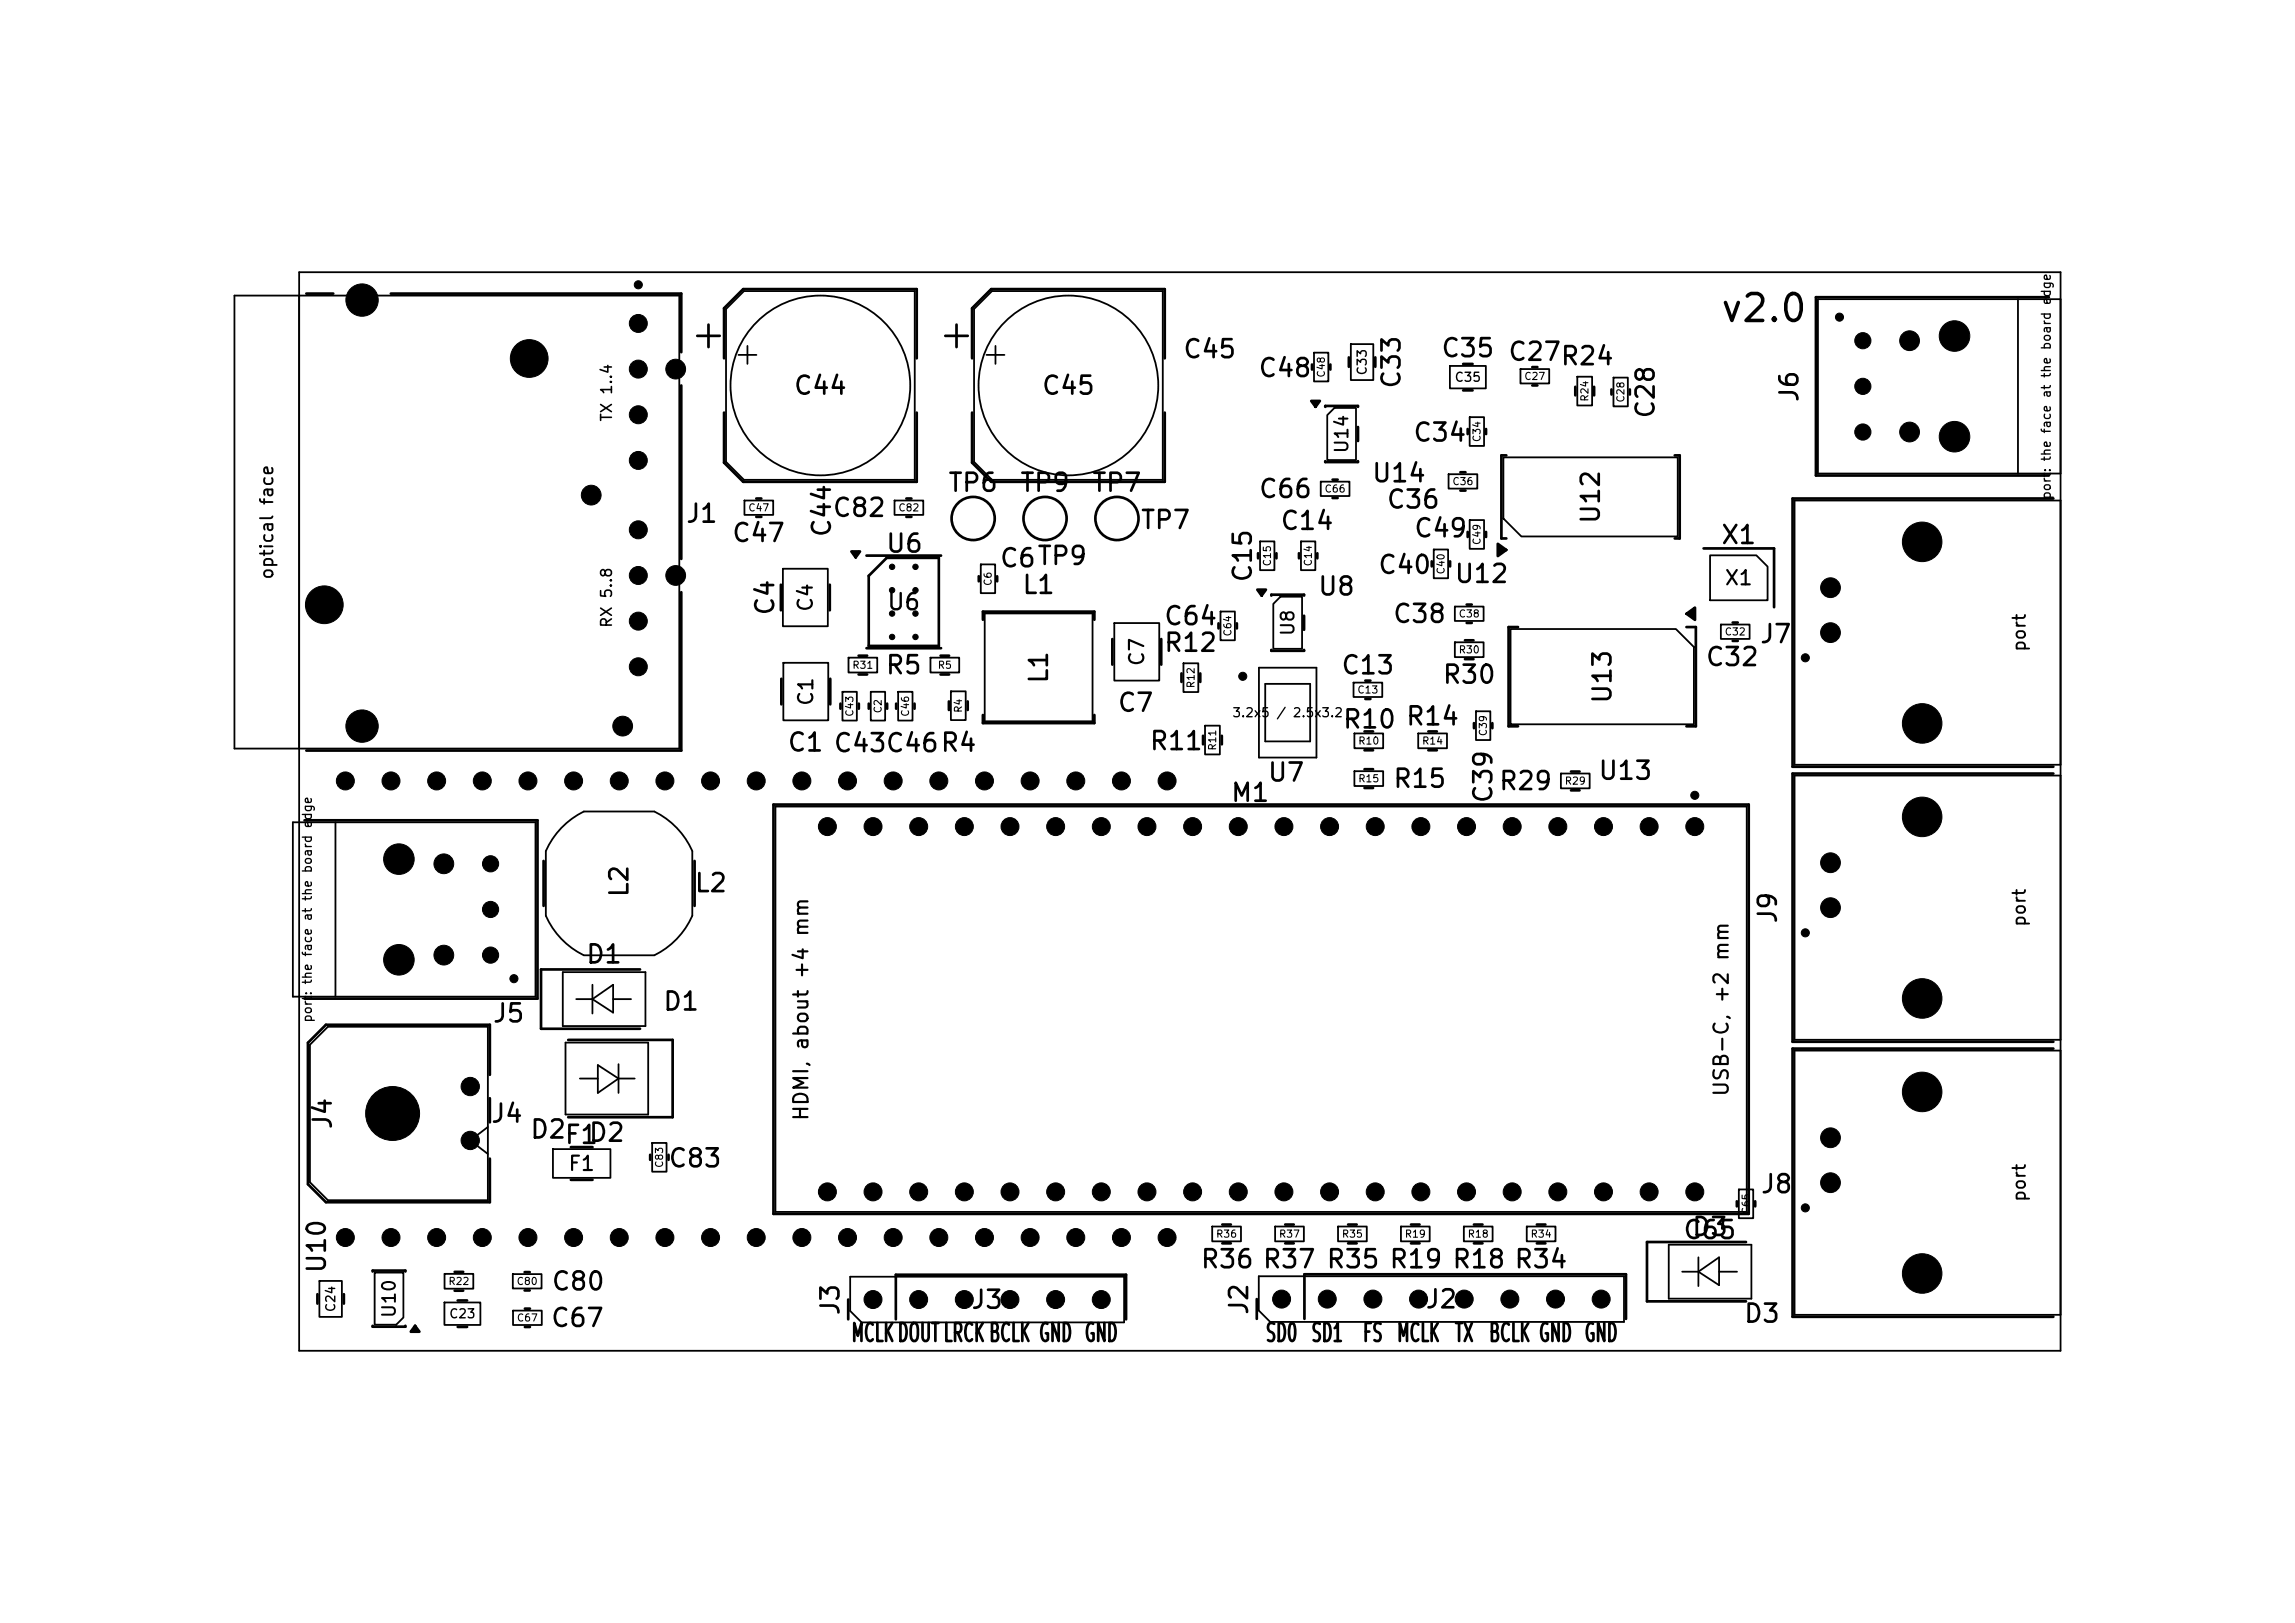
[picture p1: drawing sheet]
<svg xmlns="http://www.w3.org/2000/svg" width="297mm" height="210mm" viewBox="0 0 297 210" stroke-linecap="round" stroke-linejoin="round" font-family="sans-serif">
<defs><g id="words">
<text font-size="3.5" x="222.5" y="42.5">v2.0</text>
<g font-size="2.3">
<text x="152.9" y="46.9">C45</text>
<text x="186.4" y="46.8">C35 C27</text>
<text x="201.8" y="47.8">R24</text>
<text x="102.6" y="51.6">C44</text>
<text x="134.7" y="51.6">C45</text>
<text x="162.7" y="49.4">C48</text>
<text x="181.8" y="50.5" transform="rotate(-90 181.8 50.5)">C33</text>
<text x="233.3" y="52.2" transform="rotate(-90 233.3 52.2)">J6</text>
<text x="182.7" y="57.7">C34</text>
<text x="214.7" y="54.3" transform="rotate(-90 214.7 54.3)">C28</text>
<text x="122.5" y="64.2">TP6</text>
<text x="131.9" y="64.2">TP9</text>
<text x="141.2" y="64.2">TP7</text>
<text x="162.7" y="65">C66</text>
<text x="177.4" y="63">U14</text>
<text x="88.6" y="68.2">J1</text>
<text x="94.6" y="70.7">C47</text>
<text x="107.6" y="67.4">C82</text>
<text x="108.1" y="69.7" transform="rotate(-90 108.1 69.7)">C44</text>
<text x="147.5" y="69">TP7</text>
<text x="165.5" y="69.1">C14</text>
<text x="179.3" y="66.4">C36</text>
<text x="182.8" y="70.1">C49</text>
<text x="207.6" y="68" transform="rotate(-90 207.6 68)">U12</text>
<text x="222.6" y="71">X1</text>
<text x="114.5" y="72.1">U6</text>
<text x="129.2" y="74">C6TP9</text>
<text x="132.1" y="77.4">L1</text>
<text x="162.6" y="75.5" transform="rotate(-90 162.6 75.5)">C15</text>
<text x="170.4" y="77.6">U8</text>
<text x="178.2" y="74.8">C40</text>
<text x="188.1" y="76">U12</text>
<text x="100.8" y="79.8" transform="rotate(-90 100.8 79.8)">C4</text>
<text x="150.5" y="81.5">C64</text>
<text x="180.1" y="81.2">C38</text>
<text x="227.6" y="83.8">J7</text>
<text x="114.5" y="87.8">R5</text>
<text x="136.2" y="88.6" transform="rotate(-90 136.2 88.6)">L1</text>
<text x="150.5" y="84.9">R12</text>
<text x="173.4" y="87.8">C13</text>
<text x="186.5" y="89">R30</text>
<text x="220.6" y="86.7">C32</text>
<text x="144.5" y="92.7">C7</text>
<text x="173.6" y="94.8">R10 R14</text>
<text x="209.1" y="91.2" transform="rotate(-90 209.1 91.2)">U13</text>
<text x="101.8" y="97.8">C1 C43C46R4</text>
<text x="148.6" y="97.6">R11</text>
<text x="163.9" y="101.7">U7</text>
<text x="206.7" y="101.5">U13</text>
<text x="159.1" y="104.3">M1</text>
<text x="180.1" y="102.5">R15</text>
<text x="193.7" y="104.1" transform="rotate(-90 193.7 104.1)">C39</text>
<text x="193.8" y="102.8">R29</text>
<text x="81.9" y="116.3" transform="rotate(-90 81.9 116.3)">L2</text>
<text x="89.7" y="116">L2</text>
<text x="230.5" y="119.7" transform="rotate(-90 230.5 119.7)">J9</text>
<text x="75.7" y="125.2">D1</text>
<text x="85.7" y="131.3">D1</text>
<text x="63.6" y="132.9">J5</text>
<text x="43.5" y="146.3" transform="rotate(-90 43.5 146.3)">J4</text>
<text x="63.4" y="145.8">J4</text>
<text x="68.4" y="147.9">D2</text>
<text x="72.9" y="148.6">F1</text>
<text x="76" y="148.3">D2</text>
<text x="86.3" y="151.6">C83</text>
<text x="227.7" y="155">J8</text>
<text x="217.7" y="160.9">C65</text>
<text x="218.8" y="160.5">D3</text>
<text x="42.7" y="164.9" transform="rotate(-90 42.7 164.9)">U10</text>
<text x="71.2" y="167.5">C80</text>
<text x="155.2" y="164.7">R36 R37 R35 R19 R18 R34</text>
<text x="71.1" y="172.3">C67</text>
<text x="109.2" y="170.4" transform="rotate(-90 109.2 170.4)">J3</text>
<text x="125.5" y="169.9">J3</text>
<text x="162.1" y="170.3" transform="rotate(-90 162.1 170.3)">J2</text>
<text x="184.3" y="169.9">J2</text>
<text x="225.5" y="171.7">D3</text>
<text x="110.1" y="174.2">MCLKDOUTLRCKBCLK GND GND</text>
<text x="163.7" y="174.2">SD0 SD1</text>
<text x="176.3" y="174.2">FS MCLK TX</text>
<text x="192.6" y="174.2">BCLK GND GND</text>
</g>
<text font-size="2.1" x="114.7" y="79.5">U6</text>
<g font-size="1.9">
<text x="223.1" y="76.2">X1</text>
<text x="105.6" y="79.3" transform="rotate(-90 105.6 79.3)">C4</text>
<text x="148.5" y="86.3" transform="rotate(-90 148.5 86.3)">C7</text>
<text x="105.7" y="91.5" transform="rotate(-90 105.7 91.5)">C1</text>
<text x="224.2" y="142" transform="rotate(-90 224.2 142)">USB-C, +2 mm</text>
<text x="105.1" y="145.2" transform="rotate(-90 105.1 145.2)">HDMI, about +4 mm</text>
<text x="73.4" y="152">F1</text>
</g>
<g font-size="1.7">
<text x="174.9" y="58.8" transform="rotate(-90 174.9 58.8)">U14</text>
<text x="167.9" y="82.4" transform="rotate(-90 167.9 82.4)">U8</text>
<text x="51.6" y="170.7" transform="rotate(-90 51.6 170.7)">U10</text>
</g>
<g font-size="1.6">
<text x="35.8" y="75.1" transform="rotate(-90 35.8 75.1)">optical face</text>
<text x="262.5" y="84.5" transform="rotate(-90 262.5 84.5)">port</text>
<text x="262.5" y="120.1" transform="rotate(-90 262.5 120.1)">port</text>
<text x="262.5" y="155.6" transform="rotate(-90 262.5 155.6)">port</text>
</g>
<g font-size="1.4">
<text x="79.5" y="54.7" transform="rotate(-90 79.5 54.7)">TX 1..4</text>
<text x="79.5" y="81.4" transform="rotate(-90 79.5 81.4)">RX 5..8</text>
</g>
<g font-size="1.2">
<text x="177.1" y="48.7" transform="rotate(-90 177.1 48.7)">C33</text>
<text x="188.2" y="49.7">C35</text>
<text x="265.7" y="64.7" transform="rotate(-90 265.7 64.7)">port: the face at the board edge</text>
<text x="159.4" y="93.1">3.2x5 / 2.5x3.2</text>
<text x="40.6" y="132.4" transform="rotate(-90 40.6 132.4)">port: the face at the board edge</text>
<text x="43.7" y="169.9" transform="rotate(-90 43.7 169.9)">C24</text>
<text x="58" y="170.9">C23</text>
</g>
<g font-size=".9">
<text x="171.7" y="48.9" transform="rotate(-90 171.7 48.9)">C48</text>
<text x="197.2" y="49.4">C27</text>
<text x="205.8" y="52" transform="rotate(-90 205.8 52)">R24</text>
<text x="210.4" y="52.2" transform="rotate(-90 210.4 52.2)">C28</text>
<text x="191.8" y="57.3" transform="rotate(-90 191.8 57.3)">C34</text>
<text x="171.3" y="64">C66</text>
<text x="187.9" y="63">C36</text>
<text x="96.8" y="66.4">C47</text>
<text x="116.2" y="66.4">C82</text>
<text x="191.8" y="70.6" transform="rotate(-90 191.8 70.6)">C49</text>
<text x="128.6" y="75.9" transform="rotate(-90 128.6 75.9)">C6</text>
<text x="164.7" y="73.4" transform="rotate(-90 164.7 73.4)">C15</text>
<text x="170" y="73.4" transform="rotate(-90 170 73.4)">C14</text>
<text x="187.2" y="74.4" transform="rotate(-90 187.2 74.4)">C40</text>
<text x="159.6" y="82.4" transform="rotate(-90 159.6 82.4)">C64</text>
<text x="188.7" y="80.1">C38</text>
<text x="223.1" y="82.4">C32</text>
<text x="110.2" y="86.8">R31</text>
<text x="121.3" y="86.8">R5</text>
<text x="154.8" y="89.1" transform="rotate(-90 154.8 89.1)">R12</text>
<text x="175.6" y="90">C13</text>
<text x="188.7" y="84.8">R30</text>
<text x="110.7" y="92.8" transform="rotate(-90 110.7 92.8)">C43</text>
<text x="114.3" y="92.4" transform="rotate(-90 114.3 92.4)">C2</text>
<text x="117.9" y="92.8" transform="rotate(-90 117.9 92.8)">C46</text>
<text x="124.7" y="92.3" transform="rotate(-90 124.7 92.3)">R4</text>
<text x="192.6" y="95.3" transform="rotate(-90 192.6 95.3)">C39</text>
<text x="157.6" y="97.2" transform="rotate(-90 157.6 97.2)">R11</text>
<text x="175.7" y="96.6">R10</text>
<text x="175.7" y="101.5">R15</text>
<text x="184" y="96.6">R14</text>
<text x="202.4" y="101.8">R29</text>
<text x="86" y="151.2" transform="rotate(-90 86 151.2)">C83</text>
<text x="157.3" y="160.4">R36</text>
<text x="165.4" y="160.4">R37</text>
<text x="173.6" y="160.4">R35</text>
<text x="181.7" y="160.4">R19</text>
<text x="189.9" y="160.4">R18</text>
<text x="198" y="160.4">R34</text>
<text x="226.7" y="157.2" transform="rotate(-90 226.7 157.2)">C65</text>
<text x="57.9" y="166.5">R22</text>
<text x="66.8" y="166.5">C80</text>
<text x="66.8" y="171.2">C67</text>
</g>
</g></defs>
<g fill="none" stroke="#000" stroke-width=".23">
<path d="M30.3 38.2h57.6v58.7h-57.6zM38.7 35.2h228v139.6h-228zM94 40l2.3-2.3h22.1v24.4h-22.1l-2.3-2.3zM128.4 37.7h22.1v24.4h-22.1l-2.3-2.3v-19.8zM261.1 38.7v22.6M266.7 38.7h-31.4v22.6h31.4M95.6 45.9h2.3M96.7 44.8v2.3M127.7 45.9h2.3M128.8 44.8v2.3M170 45.6h1.9v3.8h-1.9zM172.7 52.8h2.8v6.7h-3.7v-5.8z"/>
<path d="M174.8 44.5h2.9v4.7h-2.9zM187.6 47.3h4.7v3h-4.7zM190.2 54h1.9v3.7h-1.9zM194.6 59.2h22.5v10.2h-20.2l-2.3-2.3zM196.8 47.8h3.7v1.8h-3.7zM204.1 48.7h1.9v3.8h-1.9zM208.8 48.9h1.9v3.7h-1.9zM96.3 64.8h3.8v1.8h-3.8zM101.3 73.6h5.8v7.4h-5.8zM115.8 64.8h3.7v1.8h-3.7zM126.9 73h1.9v3.8h-1.9zM127.4 79.4h14v13.9h-14z"/>
<path d="M157.9 79.1h1.9v3.7h-1.9zM163.1 70.1h1.8v3.7h-1.8zM165.7 77.2h2.8v6.8h-3.7v-5.9zM168.4 70.1h1.8v3.7h-1.8zM170.9 62.3h3.7v1.9h-3.7zM185.5 71.1h1.9v3.7h-1.9zM187.5 61.4h3.7v1.8h-3.7zM188.3 78.5h3.7v1.8h-3.7zM190.2 67.3h1.9v3.7h-1.9zM221.3 71.9h6l1.4 1.4v4.4h-7.4zM266.7 64.8h-34.5v34.2h34.5M101.4 85.8h5.8v7.4h-5.8z"/>
<path d="M109 89.5h1.9v3.7h-1.9zM109.8 85.1h3.7v1.9h-3.7zM112.7 89.5h1.8v3.7h-1.8zM116.2 89.5h1.9v3.7h-1.9zM120.4 85.1h3.7v1.9h-3.7zM123.1 89.5h1.9v3.7h-1.9zM144.2 80.6h5.8v7.5h-5.8zM153.2 85.8h1.9v3.7h-1.9zM155.9 93.9h2v3.7h-2zM162.9 86.4h7.5v11.6h-7.5zM163.7 88.5h5.9v7.4h-5.9zM175.2 88.3h3.7v1.9h-3.7z"/>
<path d="M175.3 94.9h3.7v1.9h-3.7zM175.3 99.8h3.7v1.9h-3.7zM183.5 94.9h3.8v1.9h-3.8zM188.3 83.1h3.7v1.9h-3.7zM191 92h1.9v3.8h-1.9zM195.5 81.4h21.4l2.3 2.3v10h-23.7zM222.7 80.8h3.7v1.9h-3.7zM37.9 106.4h31.4v22.6h-31.4zM43.4 106.4v22.6M84.7 105h-9.1a10.4 10.4 0 0 0-5 5.1v8.4a10.4 10.4 0 0 0 4.9 5.1h9.2a10.4 10.4 0 0 0 4.9-5.1v-8.4a10.4 10.4 0 0 0-4.9-5.1M100.4 104.4h125.7v52.4h-125.7zM202 100.1h3.7v1.9h-3.7z"/>
<path d="M266.7 100.4h-34.5v34.1h34.5M40.1 135.2l2.3-2.3h20.7v22.4h-20.7l-2.3-2.3zM72.8 125.8h10.7v7h-10.7zM73.2 134.9h10.7v9.3h-10.7zM74.6 129.3h2.1M75 139.6h2.4M76.7 127.4v3.7M76.7 129.3l2.6-1.9v3.6zM77.4 137.8l2.6 1.8-2.6 1.8zM79.3 129.3h2.4M80 139.6h2.1M80 137.7v3.7"/>
<path d="M266.7 135.9h-34.5v34.2h34.5M63.1 145.8l-2.2 1.8 2.2 1.7M71.6 148.7h7.4v3.7h-7.4zM84.4 147.9h1.9v3.7h-1.9zM156.9 158.7h3.7v1.9h-3.7zM165 158.7h3.7v1.9h-3.7zM173.2 158.7h3.7v1.9h-3.7zM181.3 158.7h3.7v1.9h-3.7zM189.4 158.7h3.8v1.9h-3.8zM197.6 158.7h3.7v1.9h-3.7zM225 153.9h1.9v3.7h-1.9zM41.3 165.7h2.9v4.7h-2.9z"/>
<path d="M48.5 164.7h3.7v5.8l-.9 .9h-2.8zM57.5 168.5h4.7v2.9h-4.7zM57.5 164.8h3.8v2h-3.8zM66.4 164.9h3.7v1.8h-3.7zM66.4 169.6h3.7v1.8h-3.7zM110 165.2h35.5v5.9h-34l-1.5-1.5zM162.9 165.1h47.3v5.9h-45.8l-1.5-1.4zM216 161.1h10.7v6.9h-10.7zM217.7 164.6h2.1M219.8 162.7v3.7M219.8 164.6l2.7-1.9v3.6zM222.5 164.6h2.3"/>
<circle cx="106.2" cy="49.9" r="11.6"/>
<circle cx="138.3" cy="49.9" r="11.6"/>
</g>
<g fill="none" stroke="#000" stroke-width=".35">
<path d="M39.6 38h3.5M50.6 38h37.6v7.6M265.2 38.5h-30.2v23h30.2M88.2 49.9v22.4M90.2 43.5h2.9M91.7 42v2.9M93.7 46.4v-6.5l2.5-2.5h22.4v9M93.7 53.4v6.5l2.5 2.4h22.4v-8.9M122.3 43.5h2.9M123.8 42v2.9M125.8 46.4v-6.5l2.5-2.5h22.4v9M125.8 53.4v6.5l2.5 2.4h22.4v-8.9"/>
<path d="M169.7 51.9h1.1l-.6 .7zM169.8 47.2v.6M171.5 52.6v-.1h4.2v.1M171.5 59.7v.1h4.2v-.1M172.2 47.2v.6M174.6 46.2v1.3M175.7 55.3v1.8M178 46.2v1.3M189.4 47.1h1.2M189.4 50.5h1.2M189.9 55.5v.7M192.3 55.5v.7"/>
<path d="M194.9 58.9h-.6v10.8h.6M198.3 47.5h.7M198.3 49.9h.7M203.9 50.1v1.1M206.3 50.1v1.1M208.5 50.4v.6M210.9 50.4v.6M216.7 58.9h.7v10.8h-.7M88.2 76.6v20.5h-48.6M97.9 64.5h.6M97.9 66.9h.6M101.1 75.7v3.3"/>
<path d="M107.4 75.7v3.3M110.2 71.4h1.1l-.6 .7zM112.1 71.9h9.7M112.4 74.5l2.4-2.3h6.7v11.4h-9.1zM117.3 64.5h.7M117.3 66.9h.7M126.7 74.6v.6M129 74.6v.6M162.7 76.3h1.1l-.5 .8zM162.8 71.6v.6M164.5 77.1v-.1h4.3v.1M165.2 71.6v.6"/>
<path d="M168.1 71.6v.6M168.8 79.7v1.8M170.5 71.6v.6M172.5 62.1h.6M172.5 64.4h.6M185.3 72.6v.7M187.7 72.6v.7M189 61.1h.6M189 63.5h.6M189.8 78.2h.7M189.9 68.8v.7M192.3 68.8v.7"/>
<path d="M193.8 70.4l1.1 .8-1.1 .8zM218.3 79.4l1.1-.8v1.6zM220.5 71h9.1v7.6M265.7 64.5h-33.7v34.7h33.7M101.1 87.8v3.3M107.4 87.8v3.3M108.8 91v.7M111.1 84.8h1.1M111.1 87.3h1.1M111.1 91v.7M112.1 83.9h9.7M112.4 91v.7"/>
<path d="M114.8 91v.7M116 91v.7M118.3 91v.7M121.7 84.8h1.1M121.7 87.3h1.1M122.8 90.8v1.1M125.2 90.8v1.1M127.2 80.2v-1.1h14.4v1.1M127.2 92.5v1.1h14.4v-1.1M144 82.7v3.3M150.3 82.7v3.3M152.9 87.1v1.1"/>
<path d="M155.3 87.1v1.1M155.7 95.2v1.1M157.7 80.7v.6M158.1 95.2v1.1M160.1 80.7v.6M164.5 84.1v.1h4.3v-.1M176.6 94.6h1.1M176.6 97.1h1.1M176.6 99.5h1.1M176.7 88.1h.6M176.7 90.4h.6M184.8 94.6h1.1"/>
<path d="M184.8 97.1h1.1M189.6 82.9h1.1M189.6 85.3h1.1M189.8 80.6h.7M190.8 93.6v.6M193.1 93.6v.6M196.5 81.1h-1.3v12.9h1.3M203.3 99.8h1.1M218.2 81.1h1.3v12.9h-1.3M224.2 80.6h.7M224.2 82.9h.7M39.4 106.1h30.2v23.1h-30.2"/>
<path d="M70.3 111.4v5.8M89.9 111.4v5.8M100.1 104.1h126.2v53h-126.2zM176.6 102h1.1M203.3 102.3h1.1M265.7 100.1h-33.7v34.7h33.7M63.4 139.1v-6.5h-21.2l-2.3 2.3v18.3l2.3 2.4h21.2v-5.7M73.5 134.6h13.5v10h-13.5M82.8 125.4h-12.8v7.7h12.8M265.7 135.7h-33.7v34.7h33.7M63.4 142.1v3.1M73.9 148.4h2.8"/>
<path d="M73.9 152.7h2.8M84.1 149.4v.7M86.5 149.4v.7M158.2 158.4h1.1M166.3 158.4h1.1M174.5 158.4h1.1M182.6 158.4h1.1M190.7 158.4h1.2M198.9 158.4h1.1M224.8 155.4v.7M227.1 155.4v.7M41.1 167.5v1.2"/>
<path d="M44.5 167.5v1.2M48.2 164.5v-.1h4.3v.1M48.2 171.6v.1h4.3v-.1M53.7 171.6l.6 .7h-1.1zM58.8 164.6h1.1M58.8 167h1.1M59.2 171.7h1.2M59.2 168.3h1.2M67.9 164.6h.7M67.9 167h.7M67.9 169.3h.7M67.9 171.7h.7"/>
<path d="M109.8 168.2v2.5M115.9 170.7v-5.8h29.8v5.8M158.2 160.9h1.1M162.6 168.1v2.6M166.3 160.9h1.1M168.8 170.7v-5.8h41.6v5.8M174.5 160.9h1.1M182.6 160.9h1.1M190.7 160.9h1.2M198.9 160.9h1.1M226 160.7h-12.9v7.7h12.9"/>
<circle cx="125.9" cy="67.1" r="2.79"/>
<circle cx="135.2" cy="67.1" r="2.79"/>
<circle cx="144.5" cy="67.1" r="2.79"/>
</g>
<g fill="#000" stroke="#000" stroke-width=".13">
<circle cx="46.9" cy="38.8" r="2.09"/>
<circle cx="82.6" cy="36.9" r=".52"/>
<circle cx="68.5" cy="46.4" r="2.44"/>
<circle cx="82.6" cy="47.8" r="1.16"/>
<circle cx="82.6" cy="53.7" r="1.16"/>
<circle cx="82.6" cy="41.9" r="1.16"/>
<circle cx="82.6" cy="59.6" r="1.16"/>
<circle cx="87.4" cy="47.8" r="1.28"/>
<circle cx="238.1" cy="41" r=".52"/>
<circle cx="241.1" cy="55.9" r="1.05"/>
<circle cx="241.1" cy="50" r="1.05"/>
<circle cx="241.1" cy="44.1" r="1.05"/>
<circle cx="247.1" cy="44.1" r="1.28"/>
<circle cx="247.1" cy="55.9" r="1.28"/>
<circle cx="252.9" cy="43.5" r="1.98"/>
<circle cx="252.9" cy="56.5" r="1.98"/>
<circle cx="42" cy="78.3" r="2.44"/>
<circle cx="76.5" cy="64.1" r="1.28"/>
<circle cx="82.6" cy="68.6" r="1.16"/>
<circle cx="82.6" cy="74.5" r="1.16"/>
<circle cx="87.4" cy="74.5" r="1.28"/>
<circle cx="115.4" cy="79.4" r=".35"/>
<circle cx="115.4" cy="73.3" r=".35"/>
<circle cx="115.4" cy="76.4" r=".35"/>
<circle cx="118.5" cy="79.4" r=".35"/>
<circle cx="118.5" cy="73.3" r=".35"/>
<circle cx="118.5" cy="76.4" r=".35"/>
<circle cx="236.9" cy="76" r="1.28"/>
<circle cx="248.8" cy="70.1" r="2.56"/>
<circle cx="46.9" cy="94" r="2.09"/>
<circle cx="80.6" cy="94" r="1.28"/>
<circle cx="82.6" cy="80.4" r="1.16"/>
<circle cx="82.6" cy="86.3" r="1.16"/>
<circle cx="115.4" cy="82.4" r=".35"/>
<circle cx="118.5" cy="82.4" r=".35"/>
<circle cx="160.8" cy="87.5" r=".52"/>
<circle cx="233.6" cy="85.1" r=".52"/>
<circle cx="236.9" cy="81.9" r="1.28"/>
<circle cx="248.8" cy="93.6" r="2.56"/>
<circle cx="44.7" cy="101" r="1.16"/>
<circle cx="50.6" cy="101" r="1.16"/>
<circle cx="51.6" cy="111.2" r="1.98"/>
<circle cx="56.5" cy="101" r="1.16"/>
<circle cx="57.4" cy="111.8" r="1.28"/>
<circle cx="62.4" cy="101" r="1.16"/>
<circle cx="63.5" cy="117.7" r="1.05"/>
<circle cx="63.5" cy="111.8" r="1.05"/>
<circle cx="68.3" cy="101" r="1.16"/>
<circle cx="74.2" cy="101" r="1.16"/>
<circle cx="80.1" cy="101" r="1.16"/>
<circle cx="86" cy="101" r="1.16"/>
<circle cx="92" cy="101" r="1.16"/>
<circle cx="97.9" cy="101" r="1.16"/>
<circle cx="103.8" cy="101" r="1.16"/>
<circle cx="107.1" cy="107" r="1.16"/>
<circle cx="109.7" cy="101" r="1.16"/>
<circle cx="113" cy="107" r="1.16"/>
<circle cx="115.6" cy="101" r="1.16"/>
<circle cx="118.9" cy="107" r="1.16"/>
<circle cx="121.5" cy="101" r="1.16"/>
<circle cx="124.8" cy="107" r="1.16"/>
<circle cx="127.4" cy="101" r="1.16"/>
<circle cx="130.7" cy="107" r="1.16"/>
<circle cx="133.3" cy="101" r="1.16"/>
<circle cx="136.6" cy="107" r="1.16"/>
<circle cx="139.2" cy="101" r="1.16"/>
<circle cx="142.5" cy="107" r="1.16"/>
<circle cx="145.1" cy="101" r="1.16"/>
<circle cx="148.4" cy="107" r="1.16"/>
<circle cx="151" cy="101" r="1.16"/>
<circle cx="154.3" cy="107" r="1.16"/>
<circle cx="160.2" cy="107" r="1.16"/>
<circle cx="166.2" cy="107" r="1.16"/>
<circle cx="172.1" cy="107" r="1.16"/>
<circle cx="178" cy="107" r="1.16"/>
<circle cx="183.9" cy="107" r="1.16"/>
<circle cx="189.8" cy="107" r="1.16"/>
<circle cx="195.7" cy="107" r="1.16"/>
<circle cx="201.6" cy="107" r="1.16"/>
<circle cx="207.5" cy="107" r="1.16"/>
<circle cx="213.4" cy="107" r="1.16"/>
<circle cx="219.3" cy="102.9" r=".52"/>
<circle cx="219.3" cy="107" r="1.16"/>
<circle cx="236.9" cy="117.4" r="1.28"/>
<circle cx="236.9" cy="111.6" r="1.28"/>
<circle cx="248.8" cy="105.7" r="2.56"/>
<circle cx="51.6" cy="124.2" r="1.98"/>
<circle cx="57.4" cy="123.6" r="1.28"/>
<circle cx="63.5" cy="123.6" r="1.05"/>
<circle cx="66.5" cy="126.6" r=".52"/>
<circle cx="233.6" cy="120.7" r=".52"/>
<circle cx="248.8" cy="129.2" r="2.56"/>
<circle cx="50.8" cy="144.1" r="3.5"/>
<circle cx="60.9" cy="140.6" r="1.19"/>
<circle cx="60.9" cy="147.6" r="1.19"/>
<circle cx="107.1" cy="154.2" r="1.16"/>
<circle cx="113" cy="154.2" r="1.16"/>
<circle cx="118.9" cy="154.2" r="1.16"/>
<circle cx="124.8" cy="154.2" r="1.16"/>
<circle cx="130.7" cy="154.2" r="1.16"/>
<circle cx="136.6" cy="154.2" r="1.16"/>
<circle cx="142.5" cy="154.2" r="1.16"/>
<circle cx="148.4" cy="154.2" r="1.16"/>
<circle cx="154.3" cy="154.2" r="1.16"/>
<circle cx="160.2" cy="154.2" r="1.16"/>
<circle cx="166.2" cy="154.2" r="1.16"/>
<circle cx="172.1" cy="154.2" r="1.16"/>
<circle cx="178" cy="154.2" r="1.16"/>
<circle cx="183.9" cy="154.2" r="1.16"/>
<circle cx="189.8" cy="154.2" r="1.16"/>
<circle cx="195.7" cy="154.2" r="1.16"/>
<circle cx="201.6" cy="154.2" r="1.16"/>
<circle cx="207.5" cy="154.2" r="1.16"/>
<circle cx="213.4" cy="154.2" r="1.16"/>
<circle cx="219.3" cy="154.2" r="1.16"/>
<circle cx="233.6" cy="156.3" r=".52"/>
<circle cx="236.9" cy="153" r="1.28"/>
<circle cx="236.9" cy="147.2" r="1.28"/>
<circle cx="248.8" cy="141.3" r="2.56"/>
<circle cx="44.7" cy="160.1" r="1.16"/>
<circle cx="50.6" cy="160.1" r="1.16"/>
<circle cx="56.5" cy="160.1" r="1.16"/>
<circle cx="62.4" cy="160.1" r="1.16"/>
<circle cx="68.3" cy="160.1" r="1.16"/>
<circle cx="74.2" cy="160.1" r="1.16"/>
<circle cx="80.1" cy="160.1" r="1.16"/>
<circle cx="86" cy="160.1" r="1.16"/>
<circle cx="92" cy="160.1" r="1.16"/>
<circle cx="97.9" cy="160.1" r="1.16"/>
<circle cx="103.8" cy="160.1" r="1.16"/>
<circle cx="109.7" cy="160.1" r="1.16"/>
<circle cx="113" cy="168.2" r="1.16"/>
<circle cx="115.6" cy="160.1" r="1.16"/>
<circle cx="118.9" cy="168.2" r="1.16"/>
<circle cx="121.5" cy="160.1" r="1.16"/>
<circle cx="124.8" cy="168.2" r="1.16"/>
<circle cx="127.4" cy="160.1" r="1.16"/>
<circle cx="130.7" cy="168.2" r="1.16"/>
<circle cx="133.3" cy="160.1" r="1.16"/>
<circle cx="136.6" cy="168.2" r="1.16"/>
<circle cx="139.2" cy="160.1" r="1.16"/>
<circle cx="142.5" cy="168.2" r="1.16"/>
<circle cx="145.1" cy="160.1" r="1.16"/>
<circle cx="151" cy="160.1" r="1.16"/>
<circle cx="165.9" cy="168.1" r="1.16"/>
<circle cx="171.8" cy="168.1" r="1.16"/>
<circle cx="177.7" cy="168.1" r="1.16"/>
<circle cx="183.6" cy="168.1" r="1.16"/>
<circle cx="189.5" cy="168.1" r="1.16"/>
<circle cx="195.4" cy="168.1" r="1.16"/>
<circle cx="201.3" cy="168.1" r="1.16"/>
<circle cx="207.2" cy="168.1" r="1.16"/>
<circle cx="248.8" cy="164.8" r="2.56"/>
</g>
<path d="M169.7 51.9h1.1l-.6 .7zM110.2 71.4h1.1l-.6 .7zM162.7 76.3h1.1l-.5 .8zM193.8 70.4l1.1 .8-1.1 .8zM218.3 79.4l1.1-.8v1.6zM53.7 171.6l.6 .7h-1.1z" fill="#000"/>
<use href="#words"/>
</svg>
